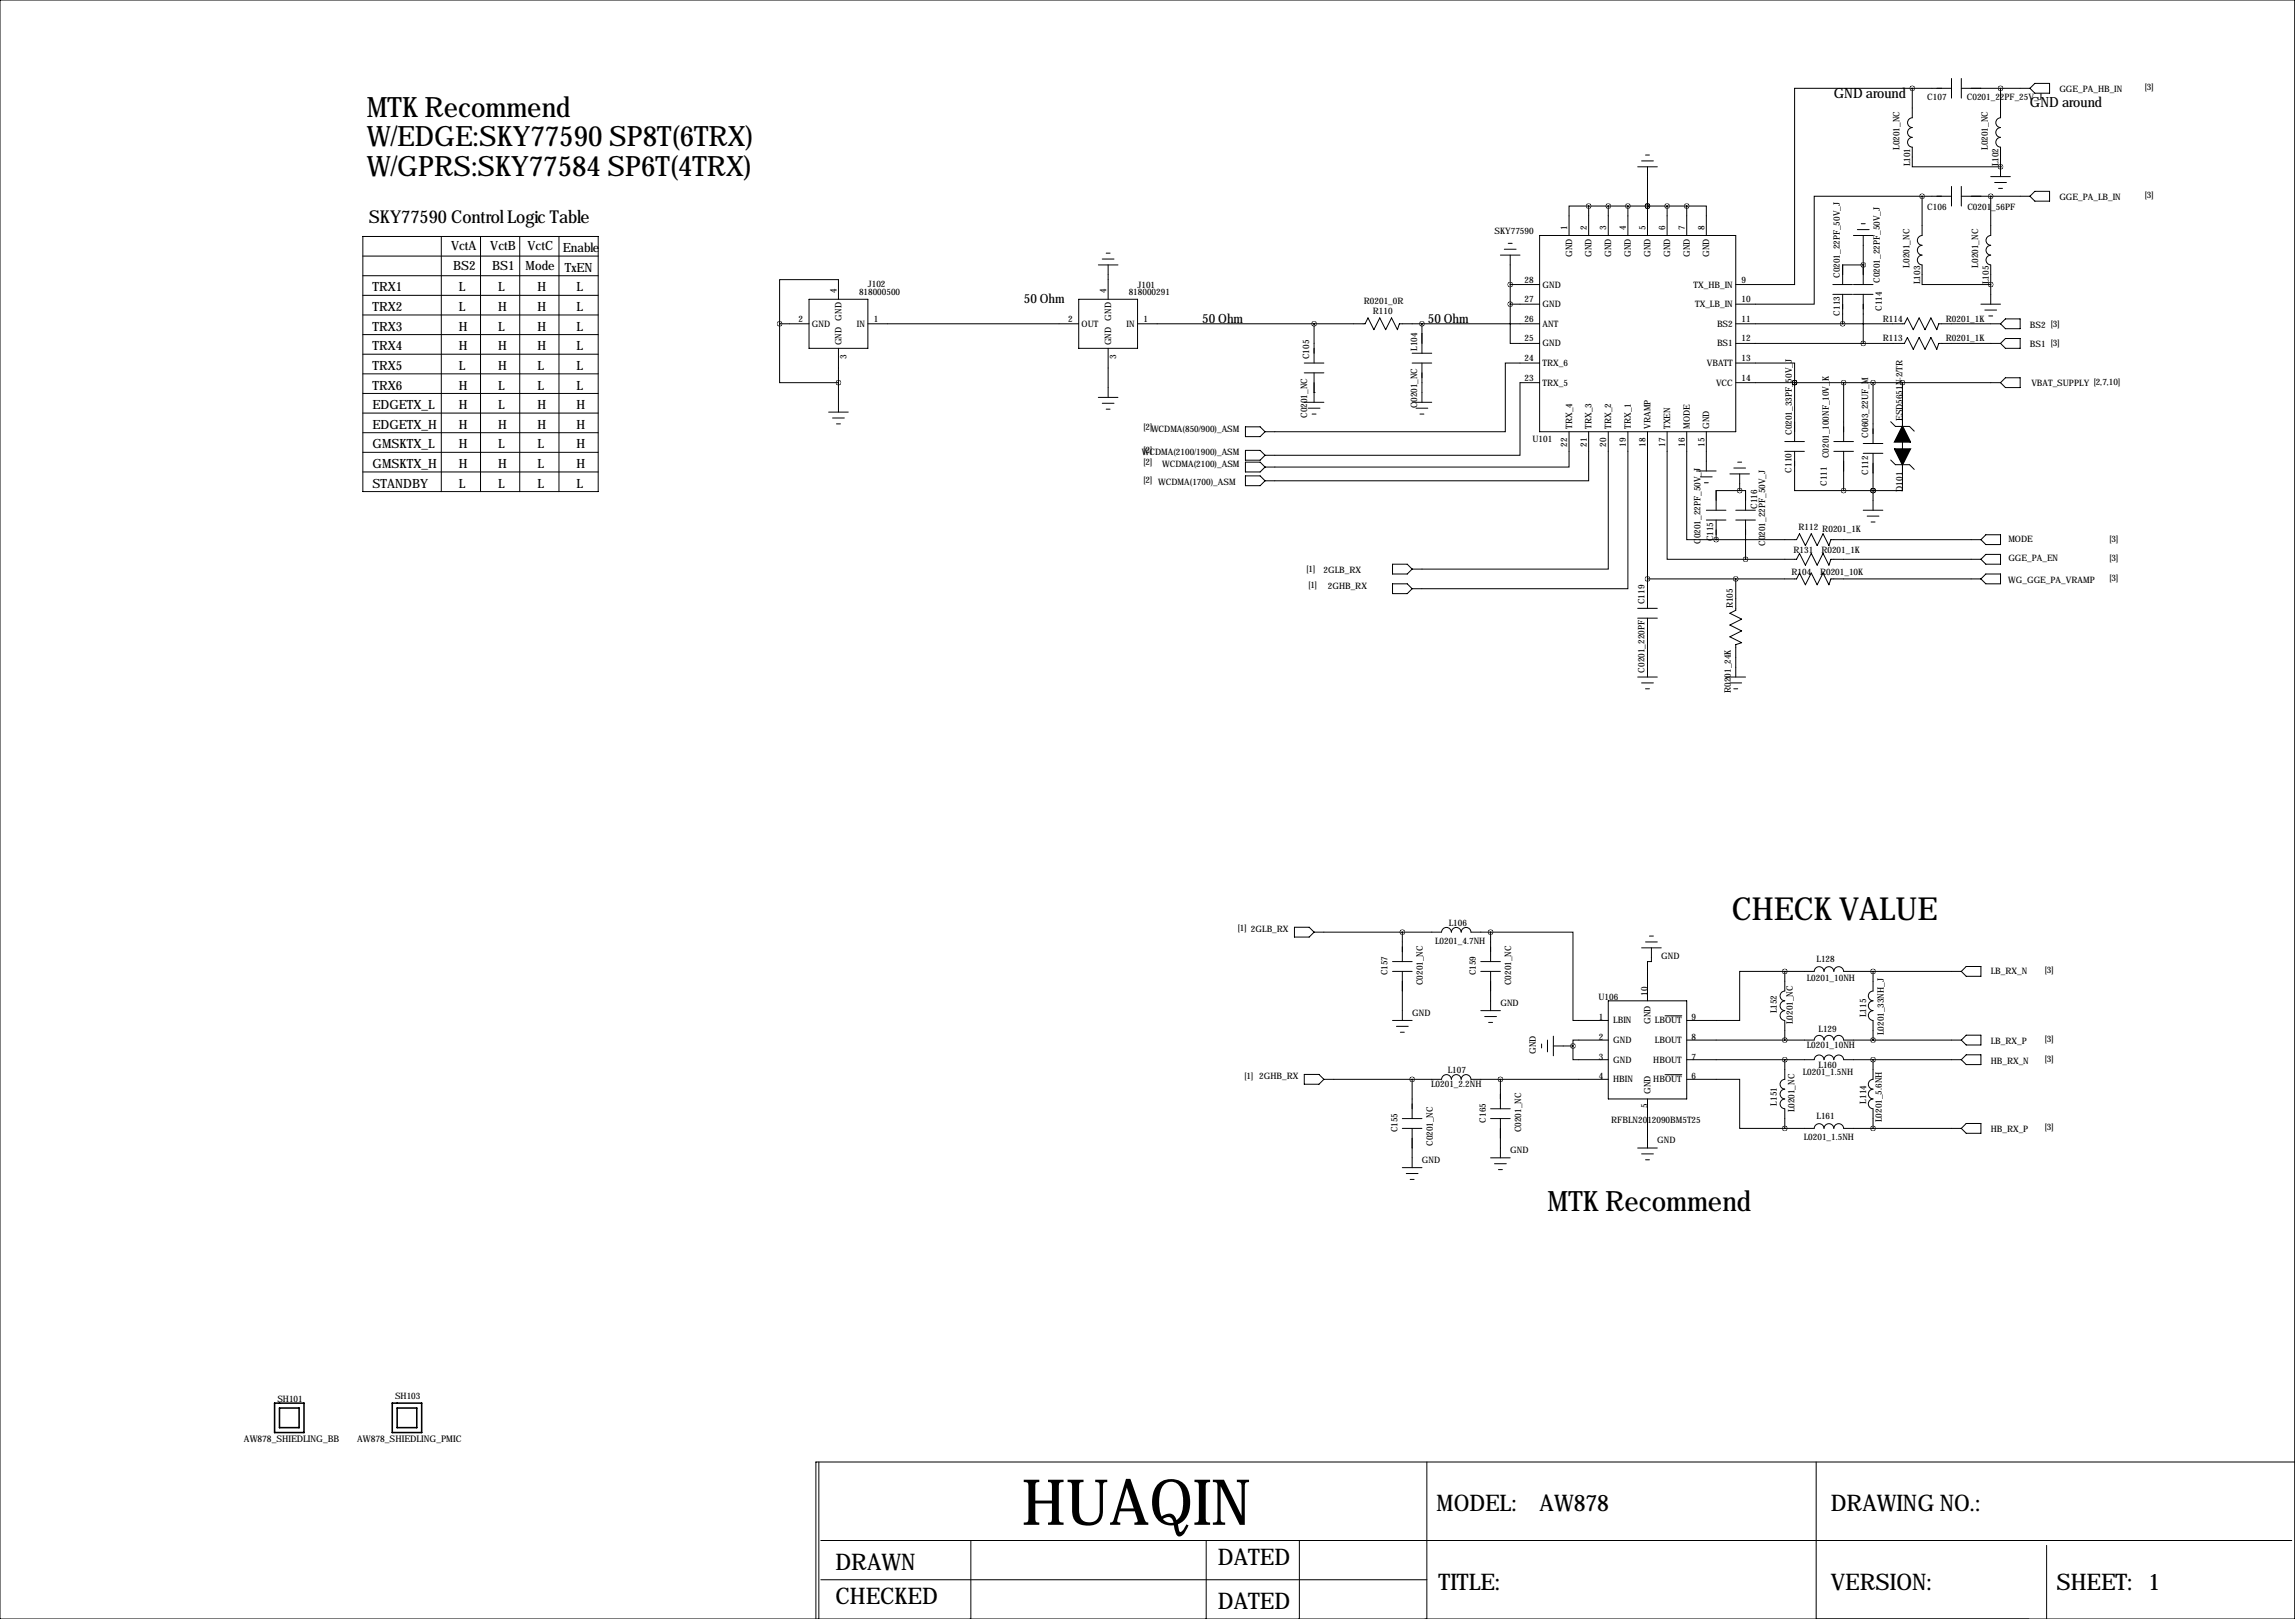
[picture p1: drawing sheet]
<svg xmlns="http://www.w3.org/2000/svg" width="594mm" height="419mm" viewBox="0 0 594 419" stroke-linecap="round" stroke-linejoin="round" font-family="sans-serif">
<defs><g id="words">
<text font-size="16.5" x="264.7" y="394.7">HUAQIN</text>
<text font-size="8.2" x="448.6" y="238.3">CHECK VALUE</text>
<g font-size="7.3">
<text x="95" y="30.2">MTK Recommend</text>
<text x="95" y="37.8">W/EDGE:SKY77590 SP8T(6TRX)</text>
<text x="95" y="45.5">W/GPRS:SKY77584 SP6T(4TRX)</text>
<text x="400.8" y="313.4">MTK Recommend</text>
</g>
<g font-size="5.9">
<text x="372.1" y="391.2">MODEL:</text>
<text x="398.8" y="391.2">AW878</text>
<text x="474.2" y="391.2">DRAWING NO.:</text>
<text x="216.4" y="406.4">DRAWN</text>
<text x="315.5" y="405.1">DATED</text>
<text x="372.6" y="411.5">TITLE:</text>
<text x="474.2" y="411.5">VERSION:</text>
<text x="532.6" y="411.5">SHEET:</text>
<text x="556.5" y="411.5">1</text>
<text x="216.4" y="415.3">CHECKED</text>
<text x="315.5" y="416.6">DATED</text>
</g>
<text font-size="4.6" x="95.5" y="57.7">SKY77590 Control Logic Table</text>
<g font-size="3.6">
<text x="475" y="25.4">GND around</text>
<text x="525.8" y="27.7">GND around</text>
</g>
<g font-size="3.3">
<text x="116.8" y="64.8">VctA</text>
<text x="127" y="64.8">VctB</text>
<text x="136.7" y="64.8">VctC</text>
<text x="145.8" y="65.3">Enable</text>
<text x="117.3" y="69.9">BS2</text>
<text x="127.5" y="69.9">BS1</text>
<text x="136.1" y="69.9">Mode</text>
<text x="146.3" y="70.4">TxEN</text>
<text x="96.5" y="75.4">TRX1</text>
<text x="118.9" y="75.4">L</text>
<text x="129" y="75.4">L</text>
<text x="139.2" y="75.4">H</text>
<text x="149.4" y="75.4">L</text>
<text x="96.5" y="80.5">TRX2</text>
<text x="118.9" y="80.5">L</text>
<text x="129" y="80.5">H</text>
<text x="139.2" y="80.5">H</text>
<text x="149.4" y="80.5">L</text>
<text x="265.2" y="78.5">50 Ohm</text>
<text x="311.4" y="83.6">50 Ohm</text>
<text x="369.8" y="83.6">50 Ohm</text>
<text x="96.5" y="85.6">TRX3</text>
<text x="118.9" y="85.6">H</text>
<text x="129" y="85.6">L</text>
<text x="139.2" y="85.6">H</text>
<text x="149.4" y="85.6">L</text>
<text x="96.5" y="90.7">TRX4</text>
<text x="96.5" y="95.8">TRX5</text>
<text x="118.9" y="95.8">L</text>
<text x="118.9" y="90.7">H</text>
<text x="129" y="95.8">H</text>
<text x="129" y="90.7">H</text>
<text x="139.2" y="95.8">L</text>
<text x="139.2" y="90.7">H</text>
<text x="149.4" y="90.7">L</text>
<text x="149.4" y="95.8">L</text>
<text x="96.5" y="100.8">TRX6</text>
<text x="118.9" y="100.8">H</text>
<text x="129" y="100.8">L</text>
<text x="139.2" y="100.8">L</text>
<text x="149.4" y="100.8">L</text>
<text x="96.5" y="105.9">EDGETX_L</text>
<text x="118.9" y="105.9">H</text>
<text x="129" y="105.9">L</text>
<text x="139.2" y="105.9">H</text>
<text x="149.4" y="105.9">H</text>
<text x="96.5" y="111">EDGETX_H</text>
<text x="118.9" y="111">H</text>
<text x="129" y="111">H</text>
<text x="139.2" y="111">H</text>
<text x="149.4" y="111">H</text>
<text x="96.5" y="116.1">GMSKTX_L</text>
<text x="118.9" y="116.1">H</text>
<text x="129" y="116.1">L</text>
<text x="139.2" y="116.1">L</text>
<text x="149.4" y="116.1">H</text>
<text x="96.5" y="121.2">GMSKTX_H</text>
<text x="118.9" y="121.2">H</text>
<text x="129" y="121.2">H</text>
<text x="139.2" y="121.2">L</text>
<text x="149.4" y="121.2">H</text>
<text x="96.5" y="126.2">STANDBY</text>
<text x="118.9" y="126.2">L</text>
<text x="129" y="126.2">L</text>
<text x="139.2" y="126.2">L</text>
<text x="149.4" y="126.2">L</text>
</g>
<g font-size="2.4">
<text x="63.2" y="373.3">AW878_SHIEDLING_BB</text>
<text x="92.5" y="373.3">AW878_SHIEDLING_PMIC</text>
</g>
<g font-size="2.3">
<text x="533.4" y="23.9">GGE_PA_HB_IN</text>
<text x="555.5" y="23.4">[3]</text>
<text x="499.2" y="25.9">C107</text>
<text x="509.4" y="25.9">C0201_22PF_25V_J</text>
<text x="492" y="38.8" transform="rotate(-90 492 38.8)">L0201_NC</text>
<text x="514.9" y="38.8" transform="rotate(-90 514.9 38.8)">L0201_NC</text>
<text x="494.8" y="43.1" transform="rotate(-90 494.8 43.1)">L101</text>
<text x="517.7" y="43.1" transform="rotate(-90 517.7 43.1)">L102</text>
<text x="533.4" y="51.8">GGE_PA_LB_IN</text>
<text x="555.5" y="51.3">[3]</text>
<text x="405.9" y="59.4" transform="rotate(-90 405.9 59.4)">1</text>
<text x="411" y="59.4" transform="rotate(-90 411 59.4)">2</text>
<text x="416.1" y="59.4" transform="rotate(-90 416.1 59.4)">3</text>
<text x="421.1" y="59.4" transform="rotate(-90 421.1 59.4)">4</text>
<text x="426.2" y="59.4" transform="rotate(-90 426.2 59.4)">5</text>
<text x="431.3" y="59.4" transform="rotate(-90 431.3 59.4)">6</text>
<text x="436.4" y="59.4" transform="rotate(-90 436.4 59.4)">7</text>
<text x="441.5" y="59.4" transform="rotate(-90 441.5 59.4)">8</text>
<text x="499.2" y="54.4">C106</text>
<text x="509.6" y="54.4">C0201_56PF</text>
<text x="387.1" y="60.5">SKY77590</text>
<text x="407.2" y="66.5" transform="rotate(-90 407.2 66.5)">GND</text>
<text x="412.2" y="66.5" transform="rotate(-90 412.2 66.5)">GND</text>
<text x="417.3" y="66.5" transform="rotate(-90 417.3 66.5)">GND</text>
<text x="422.4" y="66.5" transform="rotate(-90 422.4 66.5)">GND</text>
<text x="427.5" y="66.5" transform="rotate(-90 427.5 66.5)">GND</text>
<text x="432.6" y="66.5" transform="rotate(-90 432.6 66.5)">GND</text>
<text x="437.6" y="66.5" transform="rotate(-90 437.6 66.5)">GND</text>
<text x="442.7" y="66.5" transform="rotate(-90 442.7 66.5)">GND</text>
<text x="476.5" y="72" transform="rotate(-90 476.5 72)">C0201_22PF_50V_J</text>
<text x="494.5" y="69.3" transform="rotate(-90 494.5 69.3)">L0201_NC</text>
<text x="512.3" y="69.3" transform="rotate(-90 512.3 69.3)">L0201_NC</text>
<text x="216.7" y="75.9" transform="rotate(-90 216.7 75.9)">4</text>
<text x="222.5" y="76.5">818000500</text>
<text x="224.7" y="74.4">J102</text>
<text x="286.5" y="75.9" transform="rotate(-90 286.5 75.9)">4</text>
<text x="292.3" y="76.5">818000291</text>
<text x="294.6" y="74.7">J101</text>
<text x="394.9" y="73.2">28</text>
<text x="399.5" y="74.4">GND</text>
<text x="438.7" y="74.4">TX_HB_IN</text>
<text x="451.1" y="73.2">9</text>
<text x="486.9" y="73.2" transform="rotate(-90 486.9 73.2)">C0201_22PF_50V_J</text>
<text x="497.3" y="73.6" transform="rotate(-90 497.3 73.6)">L103</text>
<text x="515.1" y="73.6" transform="rotate(-90 515.1 73.6)">L105</text>
<text x="206.8" y="83.3">2</text>
<text x="217.9" y="83" transform="rotate(-90 217.9 83)">GND</text>
<text x="226.3" y="83.3">1</text>
<text x="276.7" y="83.3">2</text>
<text x="287.8" y="83" transform="rotate(-90 287.8 83)">GND</text>
<text x="296.2" y="83.3">1</text>
<text x="353.3" y="78.7">R0201_0R</text>
<text x="355.6" y="81.3">R110</text>
<text x="394.9" y="83.3">26</text>
<text x="394.9" y="78.2">27</text>
<text x="399.5" y="79.5">GND</text>
<text x="439.1" y="79.5">TX_LB_IN</text>
<text x="451.1" y="78.2">10</text>
<text x="451.1" y="83.3">11</text>
<text x="476.5" y="81.7" transform="rotate(-90 476.5 81.7)">C113</text>
<text x="487.4" y="80.4" transform="rotate(-90 487.4 80.4)">C114</text>
<text x="487.6" y="83.3">R114</text>
<text x="504" y="83.3">R0201_1K</text>
<text x="210.3" y="84.6">GND</text>
<text x="217.9" y="89.4" transform="rotate(-90 217.9 89.4)">GND</text>
<text x="221.9" y="84.6">IN</text>
<text x="280.2" y="84.6">OUT</text>
<text x="287.8" y="89.4" transform="rotate(-90 287.8 89.4)">GND</text>
<text x="291.8" y="84.6">IN</text>
<text x="394.9" y="88.4">25</text>
<text x="399.5" y="89.7">GND</text>
<text x="399.5" y="84.6">ANT</text>
<text x="444.7" y="84.6">BS2</text>
<text x="444.7" y="89.7">BS1</text>
<text x="451.1" y="88.4">12</text>
<text x="487.6" y="88.4">R113</text>
<text x="504" y="88.4">R0201_1K</text>
<text x="525.8" y="89.9">BS1 [3]</text>
<text x="525.8" y="84.8">BS2 [3]</text>
<text x="219.2" y="92.9" transform="rotate(-90 219.2 92.9)">3</text>
<text x="289.1" y="92.9" transform="rotate(-90 289.1 92.9)">3</text>
<text x="339.1" y="93" transform="rotate(-90 339.1 93)">C105</text>
<text x="367" y="90.9" transform="rotate(-90 367 90.9)">L104</text>
<text x="394.9" y="93.5">24</text>
<text x="399.5" y="94.7">TRX_6</text>
<text x="442.1" y="94.7">VBATT</text>
<text x="451.1" y="93.5">13</text>
<text x="394.9" y="98.6">23</text>
<text x="399.5" y="99.8">TRX_5</text>
<text x="444.5" y="99.8">VCC</text>
<text x="451.1" y="98.6">14</text>
<text x="526.1" y="99.8">VBAT_SUPPLY [2,7,10]</text>
<text x="367" y="105.5" transform="rotate(-90 367 105.5)">C0201_NC</text>
<text x="296.2" y="111.3">[2]WCDMA(850/900)_ASM</text>
<text x="338.6" y="108.2" transform="rotate(-90 338.6 108.2)">C0201_NC</text>
<text x="407.2" y="111" transform="rotate(-90 407.2 111)">TRX_4</text>
<text x="412.2" y="111" transform="rotate(-90 412.2 111)">TRX_3</text>
<text x="417.3" y="111" transform="rotate(-90 417.3 111)">TRX_2</text>
<text x="422.4" y="111" transform="rotate(-90 422.4 111)">TRX_1</text>
<text x="427.5" y="111" transform="rotate(-90 427.5 111)">VRAMP</text>
<text x="432.6" y="111" transform="rotate(-90 432.6 111)">TXEN</text>
<text x="437.6" y="111" transform="rotate(-90 437.6 111)">MODE</text>
<text x="442.7" y="111" transform="rotate(-90 442.7 111)">GND</text>
<text x="464.1" y="112.6" transform="rotate(-90 464.1 112.6)">C0201_33PF_50V_J</text>
<text x="483.9" y="113.3" transform="rotate(-90 483.9 113.3)">C0603_22UF_M</text>
<text x="492.8" y="109" transform="rotate(-90 492.8 109)">ESD5651N-2/TR</text>
<text x="295.8" y="117.9">WCDMA(2100/1900)_ASM</text>
<text x="296.2" y="117.4">[2]</text>
<text x="396.9" y="114.3">U101</text>
<text x="405.9" y="115.7" transform="rotate(-90 405.9 115.7)">22</text>
<text x="411" y="115.7" transform="rotate(-90 411 115.7)">21</text>
<text x="416.1" y="115.7" transform="rotate(-90 416.1 115.7)">20</text>
<text x="421.1" y="115.7" transform="rotate(-90 421.1 115.7)">19</text>
<text x="426.2" y="115.7" transform="rotate(-90 426.2 115.7)">18</text>
<text x="431.3" y="115.7" transform="rotate(-90 431.3 115.7)">17</text>
<text x="436.4" y="115.7" transform="rotate(-90 436.4 115.7)">16</text>
<text x="441.5" y="115.7" transform="rotate(-90 441.5 115.7)">15</text>
<text x="473.7" y="118.6" transform="rotate(-90 473.7 118.6)">C0201_100NF_10V_K</text>
<text x="296.2" y="125">[2] WCDMA(1700)_ASM</text>
<text x="296.2" y="120.4">[2]</text>
<text x="301" y="120.9">WCDMA(2100)_ASM</text>
<text x="464.1" y="122.4" transform="rotate(-90 464.1 122.4)">C110</text>
<text x="473.2" y="125.7" transform="rotate(-90 473.2 125.7)">C111</text>
<text x="483.9" y="122.9" transform="rotate(-90 483.9 122.9)">C112</text>
<text x="455.2" y="131.8" transform="rotate(-90 455.2 131.8)">C116</text>
<text x="492.8" y="127.3" transform="rotate(-90 492.8 127.3)">D101</text>
<text x="465.8" y="137.2">R112 R0201_1K</text>
<text x="440.4" y="140.8" transform="rotate(-90 440.4 140.8)">C0201_22PF_50V_J</text>
<text x="443.7" y="140.1" transform="rotate(-90 443.7 140.1)">C115</text>
<text x="457.2" y="141.3" transform="rotate(-90 457.2 141.3)">C0201_22PF_50V_J</text>
<text x="464.5" y="143.3">R131</text>
<text x="471.7" y="143.3">R0201_1K</text>
<text x="520.2" y="140.2">MODE</text>
<text x="546.4" y="140.2">[3]</text>
<text x="338.4" y="148.1">[1]</text>
<text x="342.8" y="148.3">2GLB_RX</text>
<text x="464" y="148.8">R104</text>
<text x="471.4" y="148.8">R0201_10K</text>
<text x="520.2" y="145.3">GGE_PA_EN</text>
<text x="546.4" y="145.3">[3]</text>
<text x="338.9" y="152.2">[1]</text>
<text x="343.9" y="152.4">2GHB_RX</text>
<text x="520.2" y="150.9">WG_GGE_PA_VRAMP</text>
<text x="546.4" y="150.4">[3]</text>
<text x="426" y="156.4" transform="rotate(-90 426 156.4)">C119</text>
<text x="448.8" y="157.5" transform="rotate(-90 448.8 157.5)">R105</text>
<text x="426" y="174.1" transform="rotate(-90 426 174.1)">C0201_220PF</text>
<text x="448.3" y="179.3" transform="rotate(-90 448.3 179.3)">R0201_24K</text>
<text x="375.2" y="239.8">L106</text>
<text x="320.6" y="241.1">[1] 2GLB_RX</text>
<text x="371.7" y="244.4">L0201_4.7NH</text>
<text x="430.3" y="248.2">GND</text>
<text x="470.5" y="248.9">L128</text>
<text x="529.6" y="252">[3]</text>
<text x="359.4" y="252.5" transform="rotate(-90 359.4 252.5)">C157</text>
<text x="368.6" y="255" transform="rotate(-90 368.6 255)">C0201_NC</text>
<text x="382.3" y="252.5" transform="rotate(-90 382.3 252.5)">C159</text>
<text x="391.4" y="255" transform="rotate(-90 391.4 255)">C0201_NC</text>
<text x="426.7" y="257.8" transform="rotate(-90 426.7 257.8)">10</text>
<text x="468" y="254">L0201_10NH</text>
<text x="515.6" y="252.2">LB_RX_N</text>
<text x="365.8" y="262.9">GND</text>
<text x="388.6" y="260.4">GND</text>
<text x="414" y="258.8">U106</text>
<text x="460.2" y="262.3" transform="rotate(-90 460.2 262.3)">L152</text>
<text x="483.4" y="263.3" transform="rotate(-90 483.4 263.3)">L115</text>
<text x="414.1" y="269.2">2</text>
<text x="414.1" y="264.2">1</text>
<text x="417.8" y="264.9">LBIN</text>
<text x="427.5" y="265.1" transform="rotate(-90 427.5 265.1)">GND</text>
<text x="428.6" y="264.9">LBOUT</text>
<text x="438.2" y="269.2">8</text>
<text x="438.2" y="264.2">9</text>
<text x="464.3" y="265.1" transform="rotate(-90 464.3 265.1)">L0201_NC</text>
<text x="471" y="267.2">L129</text>
<text x="487.9" y="268" transform="rotate(-90 487.9 268)">L0201_33NH_J</text>
<text x="529.6" y="269.8">[3]</text>
<text x="397.8" y="272.8" transform="rotate(-90 397.8 272.8)">GND</text>
<text x="414.1" y="274.3">3</text>
<text x="417.8" y="270">GND</text>
<text x="417.8" y="275.1">GND</text>
<text x="428.2" y="275.1">HBOUT</text>
<text x="428.6" y="270">LBOUT</text>
<text x="438.2" y="274.3">7</text>
<text x="468" y="271.3">L0201_10NH</text>
<text x="515.6" y="270.3">LB_RX_P</text>
<text x="515.6" y="275.3">HB_RX_N</text>
<text x="529.6" y="274.8">[3]</text>
<text x="322.4" y="279.4">[1] 2GHB_RX</text>
<text x="370.7" y="281.4">L0201_2.2NH</text>
<text x="375" y="277.9">L107</text>
<text x="414.1" y="279.4">4</text>
<text x="417.8" y="280.2">HBIN</text>
<text x="428.2" y="280.2">HBOUT</text>
<text x="438.2" y="279.4">6</text>
<text x="466.9" y="278.4">L0201_1.5NH</text>
<text x="471" y="276.4">L160</text>
<text x="426.7" y="286.9" transform="rotate(-90 426.7 286.9)">5</text>
<text x="427.5" y="283.2" transform="rotate(-90 427.5 283.2)">GND</text>
<text x="460.2" y="286.2" transform="rotate(-90 460.2 286.2)">L151</text>
<text x="464.8" y="288" transform="rotate(-90 464.8 288)">L0201_NC</text>
<text x="483.4" y="285.7" transform="rotate(-90 483.4 285.7)">L114</text>
<text x="362" y="293.1" transform="rotate(-90 362 293.1)">C155</text>
<text x="384.8" y="290.6" transform="rotate(-90 384.8 290.6)">C165</text>
<text x="394" y="293.1" transform="rotate(-90 394 293.1)">C0201_NC</text>
<text x="417.3" y="290.6">RFBLN2012090BM5T25</text>
<text x="470.5" y="289.6">L161</text>
<text x="487.4" y="290.5" transform="rotate(-90 487.4 290.5)">L0201_5.6NH</text>
<text x="515.6" y="293.1">HB_RX_P</text>
<text x="529.6" y="292.6">[3]</text>
<text x="371.1" y="296.7" transform="rotate(-90 371.1 296.7)">C0201_NC</text>
<text x="391.2" y="298.4">GND</text>
<text x="429.3" y="295.9">GND</text>
<text x="467.2" y="295.2">L0201_1.5NH</text>
<text x="368.3" y="301">GND</text>
<text x="71.8" y="362.8">SH101</text>
<text x="102.3" y="362.1">SH103</text>
</g>
</g></defs>
<g fill="none" stroke="#000" stroke-width=".26">
<path d="M0 0h594.4v419.1h-594.4zM495.3 22.9v7.6a1.27 1.27 0 0 0-1.2 1.3 1.27 1.27 0 0 0 1.2 1.2 1.27 1.27 0 0 0-1.2 1.3 1.27 1.27 0 0 0 1.2 1.3 1.27 1.27 0 0 0-1.2 1.2 1.27 1.27 0 0 0 1.2 1.3v5.1h22.9M495.3 22.9h-30.5v50.8h-15.2M495.3 22.9h10.2M505.5 20.3v5.1M508 22.9h17.8M508 20.3v5.1M518.2 22.9v7.6a1.27 1.27 0 0 0-1.3 1.3 1.27 1.27 0 0 0 1.3 1.2 1.27 1.27 0 0 0-1.3 1.3 1.27 1.27 0 0 0 1.3 1.3 1.27 1.27 0 0 0-1.3 1.2 1.27 1.27 0 0 0 1.2 1.3l.1 7.6M527 21.6h3.9v2.5h-3.9l-1.2-1.2zM411.5 53.3h-5.1v7.7M411.5 53.3v7.7M411.5 53.3h25.4"/>
<path d="M416.6 53.3v7.7M421.6 53.3v7.7M424.2 43.2h5.1M425.2 41.7h3M426.2 40.1h1M426.7 53.3h.1M426.7 43.2v17.8M431.8 53.3v7.7M436.9 53.3h5.1v7.7M436.9 53.3v7.7M481.1 59.4h3M482.1 57.9h1"/>
<path d="M497.8 50.8v10.2a1.27 1.27 0 0 0-1.2 1.2 1.27 1.27 0 0 0 1.2 1.3 1.27 1.27 0 0 0-1.2 1.3 1.27 1.27 0 0 0 1.2 1.2 1.27 1.27 0 0 0-1.2 1.3 1.27 1.27 0 0 0 1.2 1.3v5.1h17.8M497.8 50.8h-27.9v27.9h-20.3M497.8 50.8h7.7M505.5 48.3v5M508 48.3v5M508 50.8h17.8M515.6 50.8v10.2a1.27 1.27 0 0 0-1.2 1.2 1.27 1.27 0 0 0 1.2 1.3 1.27 1.27 0 0 0-1.2 1.3 1.27 1.27 0 0 0 1.2 1.2 1.27 1.27 0 0 0-1.2 1.3 1.27 1.27 0 0 0 1.2 1.3v10.1M515.6 45.7h5.1M516.6 47.2h3.1M517.7 48.8h1M518.2 43.2h.1M527 49.5h3.9v2.6h-3.9l-1.2-1.3z"/>
<path d="M94 61.2h60.9v66.1h-60.9zM94 66.3h60.9M94 71.4h60.9M94 76.5h60.9M114.3 61.2v66.1M124.5 61.2v66.1M134.6 61.2v66.1M144.8 61.2v66.1M209.5 77.5h15.3v12.7h-15.3zM217.2 77.5v-5.1h-15.3v11.4M279.4 77.5h15.2v12.7h-15.2zM284.5 68.6h5.1"/>
<path d="M285.5 67.1h3M286.5 65.5h1M287 68.6v8.9M388.6 66h5.1M389.6 64.5h3.1M390.7 63h1M391.2 78.7v10.2h7.6M391.2 73.7h7.6M391.2 78.7h7.6M391.2 66v12.7M398.8 61h50.8v50.8h-50.8zM474.7 73.7h5.1"/>
<path d="M474.7 76.2h5.1M477.3 76.2v7.6M480.1 61h5M480.1 73.7h5M480.1 76.2h5M482.6 68.6h.1M482.6 68.6h-5.3v5.1M482.6 61v12.7M482.6 76.2v12.7M513.1 78.7h5.1M94 81.5h60.9M94 86.6h60.9"/>
<path d="M94 91.7h60.9M94 96.8h60.9M201.9 83.8v15.3h15.3M201.9 83.8h7.6M217.2 90.2v16.5M224.8 83.8h54.6M287 90.2v12.7M294.6 83.8h59l.7-1.5 1.6 3 1.5-3 1.5 3 1.5-3 1.5 3 .6-1.5h36.3M337.8 94h5.1M337.8 96.5h5.1M340.4 83.8v10.2M340.4 96.5v7.6"/>
<path d="M365.8 94h5M365.8 91.4h5M368.3 83.8v7.6M368.3 94v10.1M398.8 94h-8.9v17.8h-62.2M398.8 99.1h-5.1v18.8h-66M449.6 94h15.2v5.1M449.6 83.8h43.7l.7-1.5 1.6 3 1.5-3 1.5 3 1.5-3 1.5 3 .6-1.5h16M449.6 88.9h43.7l.7-1.5 1.6 3 1.5-3 1.5 3 1.5-3 1.5 3 .6-1.5h16M449.6 99.1h68.6M464.8 99.1h.1M464.8 99.1v15.2"/>
<path d="M477.5 99.1v15.2M485.1 99.1v15.7M492.8 99.1v12.4M514.1 80.3h3M515.1 81.8h1M518.2 83.8l1.2-1.2h3.8v2.5h-3.8zM518.2 99.1l1.2-1.3h3.8v2.5h-3.8zM519.4 87.6h3.8v2.6h-3.8l-1.2-1.3zM94 101.9h60.9M94 106.9h60.9M94 112h60.9M94 117.1h60.9"/>
<path d="M214.6 106.7h5.1M215.6 108.2h3.1M216.7 109.7h1M284.5 102.9h5.1M285.5 104.4h3M286.5 105.9h1M322.6 119.6h3.8l1.3 1.3-1.3 1.3h-3.8zM322.6 110.5h3.8l1.3 1.3-1.3 1.2h-3.8zM322.6 116.6h3.8l1.3 1.3-1.3 1.2h-3.8zM337.8 104.1h5.1M338.8 105.7h3.1M339.9 107.2h1"/>
<path d="M340.4 101.6h.1M365.8 104.1h5M366.8 105.7h3M367.8 107.2h1M406.4 111.8v9.1h-78.7M411.5 111.8v12.7h-83.8M416.6 111.8v35.5h-50.8M421.6 111.8v40.6h-55.8M426.7 111.8v45.7M431.8 111.8v33h20.3M436.9 111.8v27.9h7.6M442 111.8v10.1"/>
<path d="M450.1 119.6h1M462.3 116.8h5.1M462.3 114.3h5.1M464.8 116.8v10.2h12.7M475 116.8h5.1M475 114.3h5.1M477.5 116.8v10.2M482.6 114.8h5.1M482.6 117.3h5.1M485.1 117.3v14.8M489.7 119.1l1.2 1.2h3.7l1.2 1.2M489.7 109.2l1.2 1.2h3.7l1.2 1.2"/>
<path d="M492.8 119.4v7.6h-7.7M492.8 114.2v2M94 122.2h60.9M322.6 123.2h3.8l1.3 1.3-1.3 1.2h-3.8zM439.4 121.9h5.1M440.4 123.4h3.1M441.5 125h1M442 134.6h5M442 132.1h5M444.5 139.7h.1M444.5 139.7h20.8l.8-1.5 1.5 3 1.5-3 1.6 3 1.5-3 1.5 3 .5-1.5h38.9M444.5 132.1v-5.1h7.6v5.1"/>
<path d="M444.5 134.6v5.1M448.1 122.7h5M449.1 121.2h3M449.6 134.6h5.1M449.6 132.1h5.1M450.6 122.7v4.3M452.1 134.6v10.2M477.5 127h7.6M482.6 132.1h5.1M483.6 133.6h3.1M484.6 135.1h1M485.1 127h.1"/>
<path d="M513.1 139.7l1.2-1.3h3.9v2.6h-3.9zM360.7 151.1h3.8l1.3 1.3-1.3 1.3h-3.8zM360.7 146.1h3.8l1.3 1.2-1.3 1.3h-3.8zM424.2 157.5h5.1M426.7 149.9h38.6l.8-1.6 1.5 3.1 1.5-3.1 1.6 3.1 1.5-3.1 1.5 3.1 .5-1.5h38.9M449.6 149.9v8.1l-1.5 .8 3 1.5-3 1.5 3 1.5-3 1.5 3 1.6-1.5 .5v8.4M452.1 144.8h13.2l.8-1.5 1.5 3 1.5-3 1.6 3 1.5-3 1.5 3 .5-1.5h38.9M513.1 149.9l1.2-1.3h3.9v2.5h-3.9zM514.3 143.5h3.9v2.6h-3.9l-1.2-1.3zM424.2 160h5.1M424.2 175.3h5.1M425.2 176.8h3"/>
<path d="M426.2 178.3h1M426.7 160v15.3M447 175.3h5.1M448.1 176.8h3M449.1 178.3h1M335.3 240h3.8l1.3 1.3-1.3 1.3h-3.8zM340.4 241.3h33a1.27 1.27 0 0 1 1.3-1.2 1.27 1.27 0 0 1 1.2 1.2 1.27 1.27 0 0 1 1.3-1.2 1.27 1.27 0 0 1 1.3 1.2 1.27 1.27 0 0 1 1.2-1.2 1.27 1.27 0 0 1 1.3 1.2h5.1M360.7 251.5h5.1M360.7 248.9h5.1M363.2 241.3v7.6M363.2 251.5v12.7M383.5 251.5h5.1"/>
<path d="M383.5 248.9h5.1M386.1 241.3h21.3v22.9h9.2M386.1 241.3v7.6M386.1 251.5v10.1M416.6 259.1h20.3v25.4h-20.3zM425.2 245.4h5.1M426.2 243.8h3.1M427.2 242.3h1M427.7 245.4v3.5h-1v10.2M462.3 251.5l7.6-.1a1.27 1.27 0 0 1 1.3-1.2 1.27 1.27 0 0 1 1.2 1.3 1.27 1.27 0 0 1 1.3-1.3 1.27 1.27 0 0 1 1.3 1.3 1.27 1.27 0 0 1 1.2-1.3 1.27 1.27 0 0 1 1.3 1.3M462.3 251.5v5a1.27 1.27 0 0 0-1.2 1.3 1.27 1.27 0 0 0 1.2 1.3 1.27 1.27 0 0 0-1.2 1.3 1.27 1.27 0 0 0 1.2 1.2 1.27 1.27 0 0 0-1.2 1.3 1.27 1.27 0 0 0 1.2 1.3M462.3 251.5h-11.7v12.7h-13.7"/>
<path d="M477.5 251.5h30.5M485.1 251.5v5a1.27 1.27 0 0 0-1.2 1.3 1.27 1.27 0 0 0 1.2 1.3 1.27 1.27 0 0 0-1.2 1.3 1.27 1.27 0 0 0 1.2 1.2 1.27 1.27 0 0 0-1.2 1.3 1.27 1.27 0 0 0 1.2 1.3M509.3 250.2h3.8v2.5h-3.8l-1.3-1.2zM337.8 278.1h3.8l1.3 1.3-1.3 1.3h-3.8zM342.9 279.4h30.5a1.27 1.27 0 0 1 1.3-1.2 1.27 1.27 0 0 1 1.2 1.2 1.27 1.27 0 0 1 1.3-1.2 1.27 1.27 0 0 1 1.3 1.2 1.27 1.27 0 0 1 1.2-1.2 1.27 1.27 0 0 1 1.3 1.2h35.6M360.7 264.2h5.1M361.7 265.7h3M362.7 267.2h1M365.8 279.4v10.2M383.5 261.6h5.1M384.6 263.1h3M385.6 264.7h1"/>
<path d="M388.6 279.4v7.6M399.3 270.3v1M400.8 269.2v3.1M402.3 270.8h5.1M402.3 268.2v5.1M407.4 270.8v3.5h9.2M416.6 269.2h-9.2v1.6M431.3 263h4.3M431.3 278.2h4.3M436.9 274.3h33a1.27 1.27 0 0 1 1.3-1.2 1.27 1.27 0 0 1 1.2 1.2 1.27 1.27 0 0 1 1.3-1.2 1.27 1.27 0 0 1 1.3 1.2 1.27 1.27 0 0 1 1.2-1.2 1.27 1.27 0 0 1 1.3 1.2M436.9 269.2h33a1.27 1.27 0 0 1 1.3-1.2 1.27 1.27 0 0 1 1.2 1.2 1.27 1.27 0 0 1 1.3-1.2 1.27 1.27 0 0 1 1.3 1.2 1.27 1.27 0 0 1 1.2-1.2 1.27 1.27 0 0 1 1.3 1.2M436.9 279.4h13.7v12.7h11.7"/>
<path d="M462.3 274.3v5.1a1.27 1.27 0 0 0-1.2 1.3 1.27 1.27 0 0 0 1.2 1.2 1.27 1.27 0 0 0-1.2 1.3 1.27 1.27 0 0 0 1.2 1.3 1.27 1.27 0 0 0-1.2 1.2 1.27 1.27 0 0 0 1.2 1.3v5.1M462.3 264.2v5M477.5 274.3h30.5M477.5 269.2h30.5M485.1 274.3v5.1a1.27 1.27 0 0 0-1.2 1.3 1.27 1.27 0 0 0 1.2 1.2 1.27 1.27 0 0 0-1.2 1.3 1.27 1.27 0 0 0 1.2 1.3 1.27 1.27 0 0 0-1.2 1.2 1.27 1.27 0 0 0 1.2 1.3v5.1M485.1 264.2v5M509.3 268h3.8v2.5h-3.8l-1.3-1.3zM509.3 273h3.8v2.6h-3.8l-1.3-1.3zM363.2 292.1h5.1M363.2 289.6h5.1M365.8 292.1v10.2M386.1 287h5.1"/>
<path d="M386.1 289.6h5.1M386.1 299.7h5.1M388.6 289.6v10.1M424.2 297.2h5.1M425.2 298.7h3M426.7 284.5v12.7M462.3 292.1h7.6a1.27 1.27 0 0 1 1.3-1.2 1.27 1.27 0 0 1 1.2 1.2 1.27 1.27 0 0 1 1.3-1.2 1.27 1.27 0 0 1 1.3 1.2 1.27 1.27 0 0 1 1.2-1.2 1.27 1.27 0 0 1 1.3 1.2M477.5 292.1h30.5M509.3 290.8h3.8v2.6h-3.8l-1.3-1.3zM363.2 302.3h5.1M364.2 303.8h3.1M365.3 305.3h1"/>
<path d="M387.1 301.2h3M388.1 302.8h1M426.2 300.2h1M212.1 378.5v40.6M369.6 378.5v40.6M470.4 378.5v40.6M594.4 378.5h-383.1v40.6M212.6 398.8h381M251.5 398.8v20.3M312.4 398.8v20.3M336.5 398.8v20.3M212.6 408.9h157"/>
<path d="M530.1 400v19.1"/>
</g>
<path d="M490.7 116.2h4.1l-2 4.1zM492.8 110.3l2 4.1h-4.1z" fill="#000" stroke="#000" stroke-width=".38"/>
<path d="M71.1 363.2h7.6v7.6h-7.6zM72.4 364.5h5.1v5.1h-5.1zM101.6 363.2h7.6v7.6h-7.6zM102.9 364.5h5v5.1h-5z" fill="none" stroke="#000" stroke-width=".41"/>
<path d="M388.6 279.4a.05 .05 0 0 0 .1 0 .05 .05 0 0 0-.1 0zM386 241.3a.05 .05 0 0 0 .1 0 .05 .05 0 0 0-.1 0zM407.4 270.8a.05 .05 0 0 0 .1 0 .05 .05 0 0 0-.1 0zM485.1 274.3a.05 .05 0 0 0 .1 0 .05 .05 0 0 0-.1 0zM485.1 292.1a.05 .05 0 0 0 .1 0 .05 .05 0 0 0-.1 0zM485.1 251.5a.05 .05 0 0 0 .1 0 .05 .05 0 0 0-.1 0zM485.1 269.2a.05 .05 0 0 0 .1 0 .05 .05 0 0 0-.1 0zM462.2 292.1a.05 .05 0 0 0 .1 0 .05 .05 0 0 0-.1 0zM462.2 274.3a.05 .05 0 0 0 .1 0 .05 .05 0 0 0-.1 0zM462.2 251.5a.05 .05 0 0 0 .1 0 .05 .05 0 0 0-.1 0zM462.2 269.2a.05 .05 0 0 0 .1 0 .05 .05 0 0 0-.1 0zM449.5 149.9a.05 .05 0 0 0 .1 0 .05 .05 0 0 0-.1 0zM426.7 149.9a.05 .05 0 0 0 .1 0 .05 .05 0 0 0-.1 0zM436.8 53.3a.05 .05 0 0 0 .1 0 .05 .05 0 0 0-.1 0zM426.7 53.3a.05 .05 0 0 0 .1 0 .05 .05 0 0 0-.1 0zM421.6 53.3a.05 .05 0 0 0 .1 0 .05 .05 0 0 0-.1 0zM416.5 53.3a.05 .05 0 0 0 .1 0 .05 .05 0 0 0-.1 0zM411.4 53.3a.05 .05 0 0 0 .1 0 .05 .05 0 0 0-.1 0zM426.7 53.3a.05 .05 0 0 0 .1 0 .05 .05 0 0 0-.1 0zM391.1 78.7a.05 .05 0 0 0 .1 0 .05 .05 0 0 0-.1 0zM391.1 73.7a.05 .05 0 0 0 .1 0 .05 .05 0 0 0-.1 0zM485.1 99.1a.05 .05 0 0 0 .1 0 .05 .05 0 0 0-.1 0zM485.1 127a.05 .05 0 0 0 .1 0 .05 .05 0 0 0-.1 0zM217.1 99.1a.05 .05 0 0 0 .1 0 .05 .05 0 0 0-.1 0zM477.5 127a.05 .05 0 0 0 .1 0 .05 .05 0 0 0-.1 0zM340.3 83.8a.05 .05 0 0 0 .1 0 .05 .05 0 0 0-.1 0zM201.9 83.8a.05 .05 0 0 0 .1 0 .05 .05 0 0 0-.1 0zM477.2 83.8a.05 .05 0 0 0 .1 0 .05 .05 0 0 0-.1 0zM452.1 144.8a.05 .05 0 0 0 .1 0 .05 .05 0 0 0-.1 0zM363.2 241.3a.05 .05 0 0 0 .1 0 .05 .05 0 0 0-.1 0zM365.7 279.4a.05 .05 0 0 0 .1 0 .05 .05 0 0 0-.1 0zM464.8 99.1a.05 .05 0 0 0 .1 0 .05 .05 0 0 0-.1 0zM477.5 99.1a.05 .05 0 0 0 .1 0 .05 .05 0 0 0-.1 0zM518.1 22.9a.05 .05 0 0 0 .1 0 .05 .05 0 0 0-.1 0zM518.1 43.2a.05 .05 0 0 0 .1 0 .05 .05 0 0 0-.1 0zM497.8 50.8a.05 .05 0 0 0 .1 0 .05 .05 0 0 0-.1 0zM515.6 50.8a.05 .05 0 0 0 .1 0 .05 .05 0 0 0-.1 0zM515.6 73.7a.05 .05 0 0 0 .1 0 .05 .05 0 0 0-.1 0zM464.8 99.1a.05 .05 0 0 0 .1 0 .05 .05 0 0 0-.1 0zM492.7 99.1a.05 .05 0 0 0 .1 0 .05 .05 0 0 0-.1 0zM485.1 127a.05 .05 0 0 0 .1 0 .05 .05 0 0 0-.1 0z" fill="#000" stroke="#000" stroke-width="1.3"/>
<use href="#words"/>
</svg>
